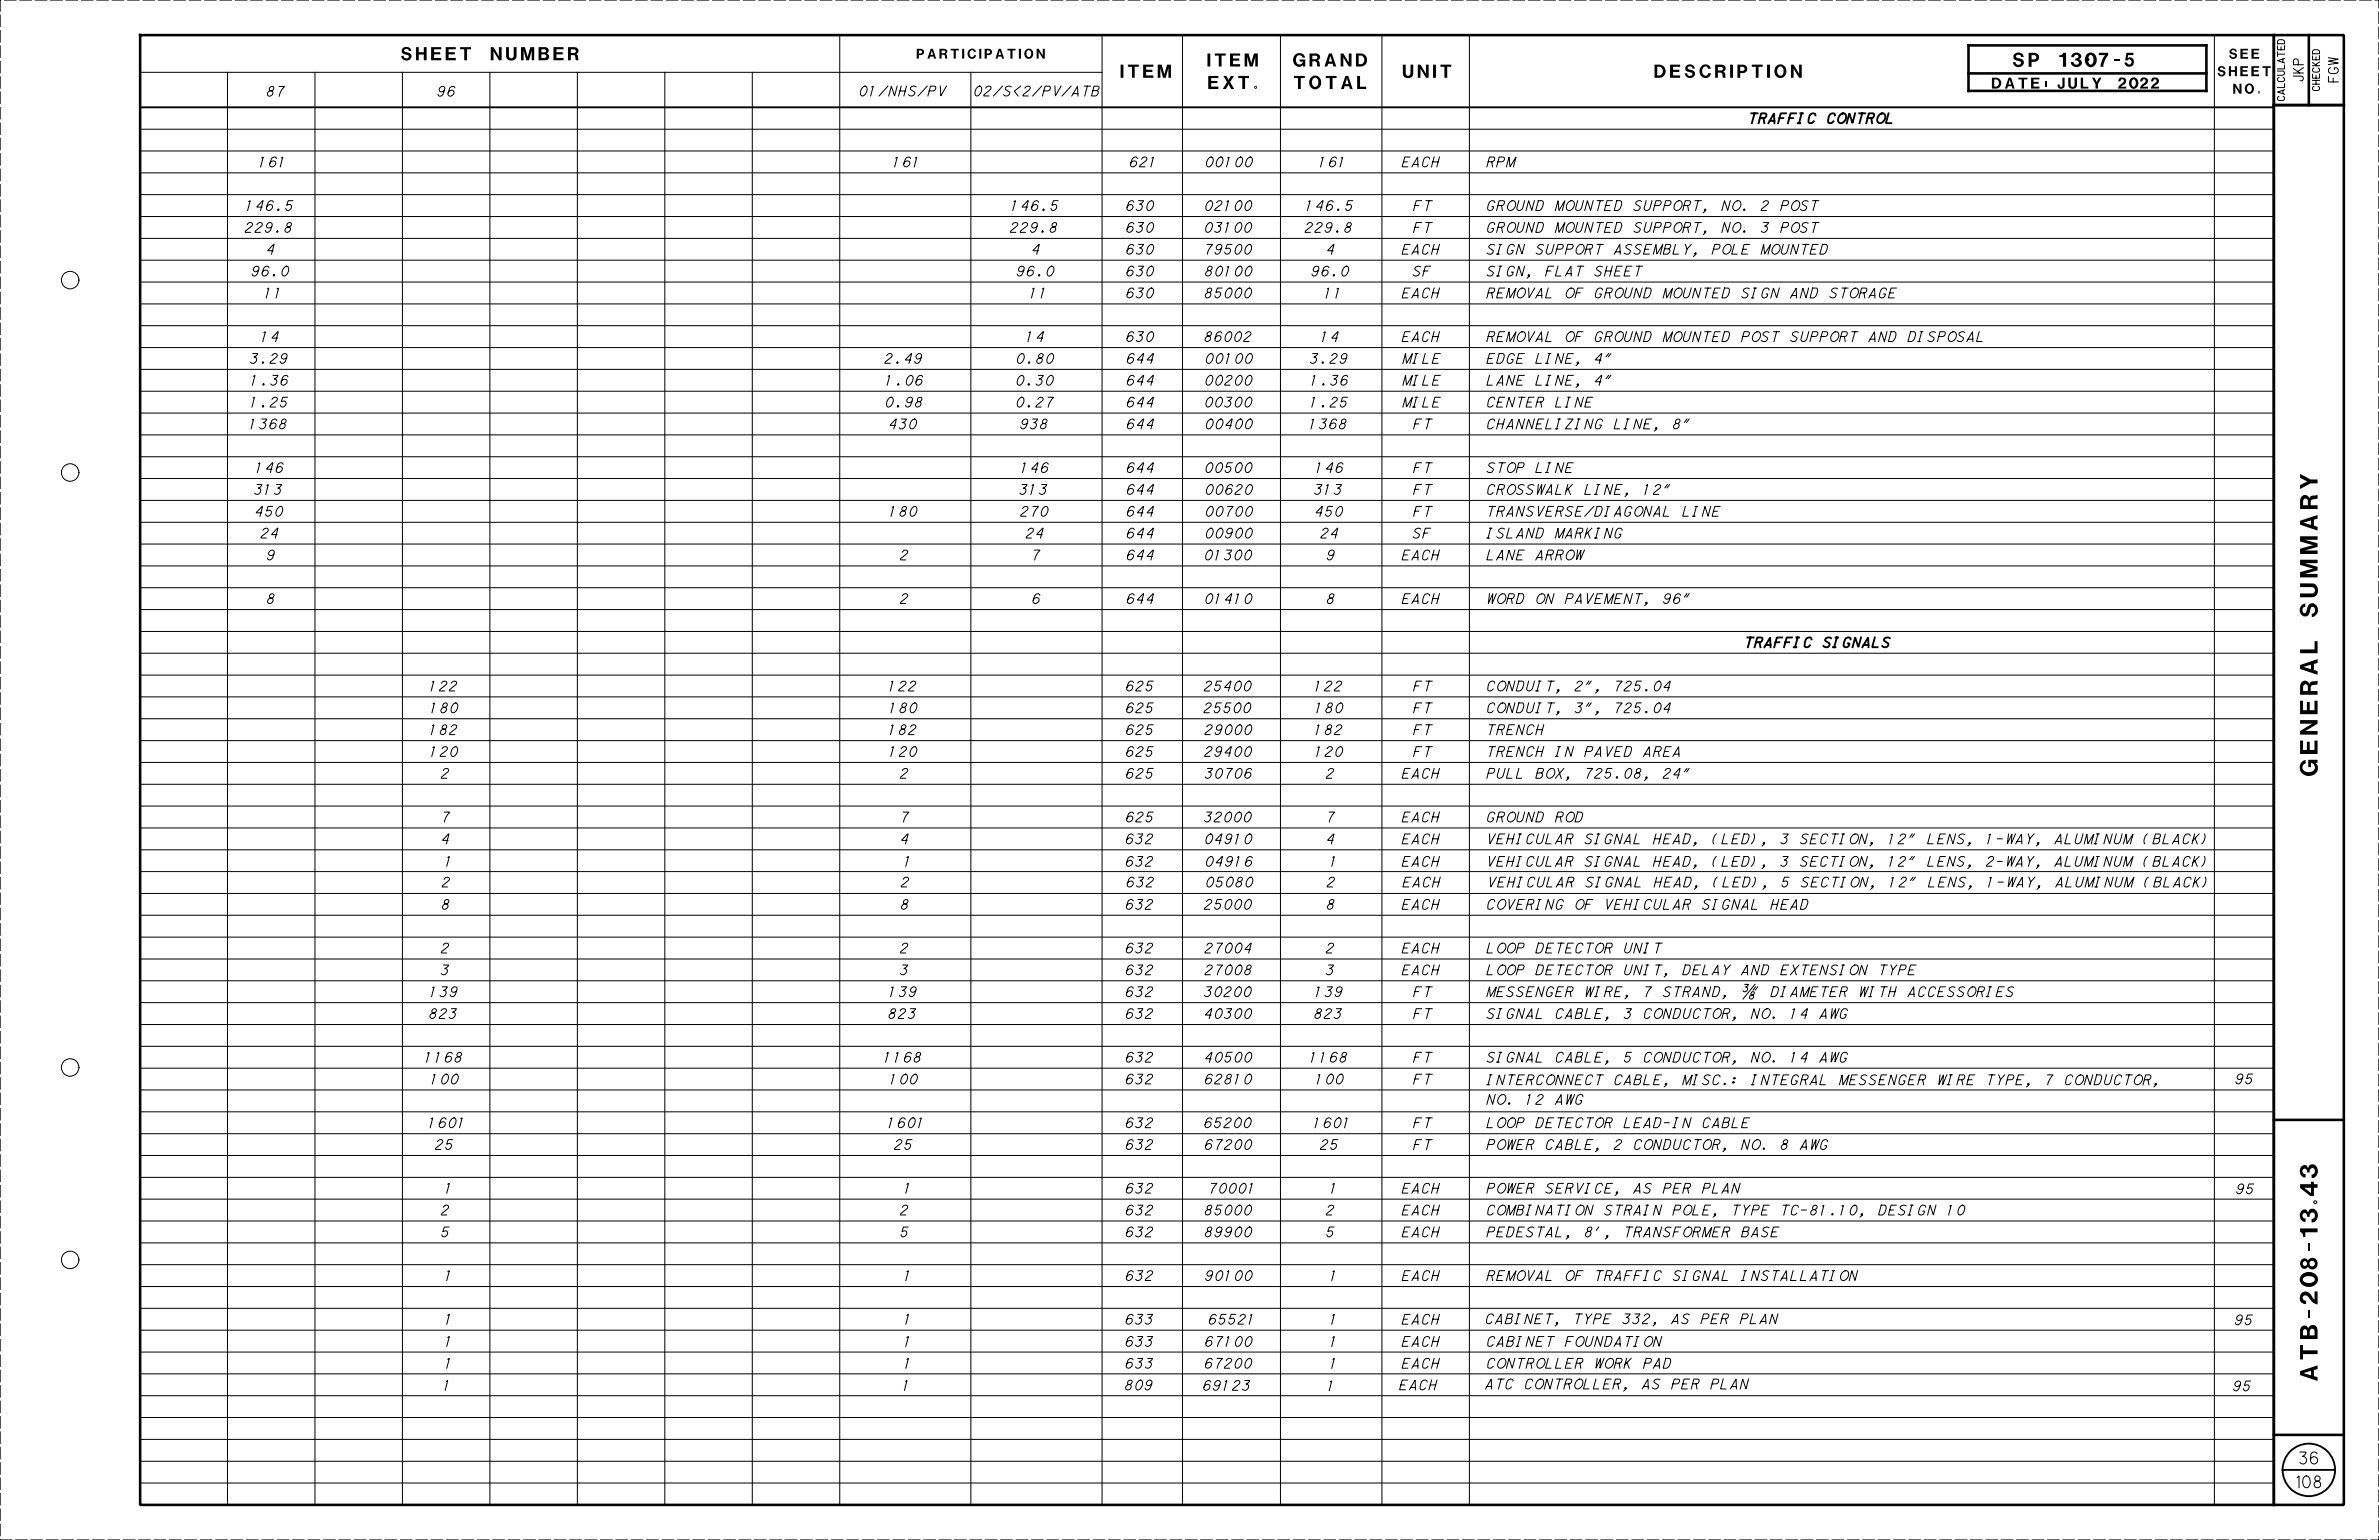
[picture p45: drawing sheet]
<svg xmlns="http://www.w3.org/2000/svg" width="864mm" height="559mm" viewBox="0 0 864 559" stroke-linecap="round" stroke-linejoin="round" font-family="sans-serif">
<defs><g id="words">
<g font-size="6.3">
<text x="841.3" y="218.9" transform="rotate(-90 841.3 218.9)">SUMMARY</text>
<text x="841.3" y="305.4" transform="rotate(-90 841.3 305.4)">GENERAL</text>
<text x="841.3" y="501.1" transform="rotate(-90 841.3 501.1)">ATB-208-13.43</text>
</g>
<text font-size="5.1" x="730.7" y="24.3">SP 1307-5</text>
<g font-size="4.8">
<text x="145.6" y="21.9">SHEET NUMBER</text>
<text x="406.8" y="28.2">ITEM</text>
<text x="438.3" y="24.1">ITEM</text>
<text x="469.4" y="24.1">GRAND</text>
<text x="509.2" y="28.2">UNIT</text>
<text x="600.6" y="28.2">DESCRIPTION</text>
<text x="438.6" y="32.3">EXT.</text>
<text x="469.7" y="32.3">TOTAL</text>
</g>
<g font-size="4.3">
<text x="834.9" y="531.2">36</text>
<text x="833.9" y="539.8">108</text>
</g>
<text font-size="4" x="719.8" y="32.1">DATE: JULY 2022</text>
<g font-size="3.6">
<text x="332.8" y="21.3">PARTICIPATION</text>
<text x="809.2" y="21.3">SEE</text>
<text x="805" y="27.7">SHEET</text>
<text x="836.1" y="29.3" transform="rotate(-90 836.1 29.3)">JKP</text>
<text x="848.8" y="29.8" transform="rotate(-90 848.8 29.8)">FGW</text>
<text x="96.8" y="34.9">87</text>
<text x="158.8" y="34.9">96</text>
<text x="312" y="34.8">01/NHS/PV</text>
<text x="353.5" y="34.8">02/S&lt;2/PV/ATB</text>
<text x="810.7" y="34">NO.</text>
<text x="634.8" y="44.7">TRAFFIC CONTROL</text>
<text x="94.1" y="60.5">161</text>
<text x="324.2" y="60.5">161</text>
<text x="410.1" y="60.5">621</text>
<text x="437.6" y="60.5">00100</text>
<text x="478.8" y="60.5">161</text>
<text x="509" y="60.5">EACH</text>
<text x="539.7" y="60.5">RPM</text>
<text x="89.4" y="76.4">146.5</text>
<text x="367.1" y="76.4">146.5</text>
<text x="408.8" y="76.4">630</text>
<text x="437.4" y="76.4">02100</text>
<text x="474.1" y="76.4">146.5</text>
<text x="513.2" y="76.4">FT</text>
<text x="539.7" y="76.4">GROUND MOUNTED SUPPORT, NO. 2 POST</text>
<text x="89" y="84.3">229.8</text>
<text x="366.8" y="84.3">229.8</text>
<text x="408.8" y="84.3">630</text>
<text x="437.3" y="84.3">03100</text>
<text x="473.8" y="84.3">229.8</text>
<text x="513.2" y="84.3">FT</text>
<text x="539.7" y="84.3">GROUND MOUNTED SUPPORT, NO. 3 POST</text>
<text x="96.9" y="92.2">4</text>
<text x="374.6" y="92.2">4</text>
<text x="408.8" y="92.2">630</text>
<text x="437.3" y="92.2">79500</text>
<text x="481.6" y="92.2">4</text>
<text x="509" y="92.2">EACH</text>
<text x="539.7" y="92.2">SIGN SUPPORT ASSEMBLY, POLE MOUNTED</text>
<text x="91.3" y="100.2">96.0</text>
<text x="369.1" y="100.2">96.0</text>
<text x="408.8" y="100.2">630</text>
<text x="437.4" y="100.2">80100</text>
<text x="476.1" y="100.2">96.0</text>
<text x="512.9" y="100.2">SF</text>
<text x="539.7" y="100.2">SIGN, FLAT SHEET</text>
<text x="96.1" y="108.1">11</text>
<text x="373.9" y="108.1">11</text>
<text x="408.8" y="108.1">630</text>
<text x="437.3" y="108.1">85000</text>
<text x="480.9" y="108.1">11</text>
<text x="509" y="108.1">EACH</text>
<text x="539.7" y="108.1">REMOVAL OF GROUND MOUNTED SIGN AND STORAGE</text>
<text x="94.9" y="123.9">14</text>
<text x="372.6" y="123.9">14</text>
<text x="408.8" y="123.9">630</text>
<text x="437.2" y="123.9">86002</text>
<text x="479.6" y="123.9">14</text>
<text x="509" y="123.9">EACH</text>
<text x="539.7" y="123.9">REMOVAL OF GROUND MOUNTED POST SUPPORT AND DISPOSAL</text>
<text x="90.9" y="131.8">3.29</text>
<text x="321.2" y="131.8">2.49</text>
<text x="369" y="131.8">0.80</text>
<text x="409" y="131.8">644</text>
<text x="437.6" y="131.8">00100</text>
<text x="475.6" y="131.8">3.29</text>
<text x="509.3" y="131.8">MILE</text>
<text x="539.7" y="131.8">EDGE LINE, 4&quot;</text>
<text x="91.1" y="139.8">1.36</text>
<text x="321.5" y="139.8">1.06</text>
<text x="368.9" y="139.8">0.30</text>
<text x="409" y="139.8">644</text>
<text x="437.5" y="139.8">00200</text>
<text x="475.8" y="139.8">1.36</text>
<text x="509.3" y="139.8">MILE</text>
<text x="539.7" y="139.8">LANE LINE, 4&quot;</text>
<text x="90.9" y="147.7">1.25</text>
<text x="321.4" y="147.7">0.98</text>
<text x="368.9" y="147.7">0.27</text>
<text x="409" y="147.7">644</text>
<text x="437.4" y="147.7">00300</text>
<text x="475.7" y="147.7">1.25</text>
<text x="509.3" y="147.7">MILE</text>
<text x="539.7" y="147.7">CENTER LINE</text>
<text x="90.6" y="155.6">1368</text>
<text x="322.8" y="155.6">430</text>
<text x="370.4" y="155.6">938</text>
<text x="409" y="155.6">644</text>
<text x="437.6" y="155.6">00400</text>
<text x="475.4" y="155.6">1368</text>
<text x="513.2" y="155.6">FT</text>
<text x="539.7" y="155.6">CHANNELIZING LINE, 8&quot;</text>
<text x="92.9" y="171.5">146</text>
<text x="370.7" y="171.5">146</text>
<text x="409" y="171.5">644</text>
<text x="437.5" y="171.5">00500</text>
<text x="477.6" y="171.5">146</text>
<text x="513.2" y="171.5">FT</text>
<text x="539.7" y="171.5">STOP LINE</text>
<text x="92.4" y="179.4">313</text>
<text x="370.1" y="179.4">313</text>
<text x="409" y="179.4">644</text>
<text x="437.6" y="179.4">00620</text>
<text x="477.1" y="179.4">313</text>
<text x="513.2" y="179.4">FT</text>
<text x="539.7" y="179.4">CROSSWALK LINE, 12&quot;</text>
<text x="92.7" y="187.3">450</text>
<text x="322.9" y="187.3">180</text>
<text x="370.5" y="187.3">270</text>
<text x="409" y="187.3">644</text>
<text x="437.6" y="187.3">00700</text>
<text x="477.4" y="187.3">450</text>
<text x="513.2" y="187.3">FT</text>
<text x="539.7" y="187.3">TRANSVERSE/DIAGONAL LINE</text>
<text x="94.7" y="195.2">24</text>
<text x="372.5" y="195.2">24</text>
<text x="409" y="195.2">644</text>
<text x="437.6" y="195.2">00900</text>
<text x="479.5" y="195.2">24</text>
<text x="512.9" y="195.2">SF</text>
<text x="539.7" y="195.2">ISLAND MARKING</text>
<text x="96.9" y="203.2">9</text>
<text x="326.8" y="203.2">2</text>
<text x="374.6" y="203.2">7</text>
<text x="409" y="203.2">644</text>
<text x="437.3" y="203.2">01300</text>
<text x="481.6" y="203.2">9</text>
<text x="509" y="203.2">EACH</text>
<text x="539.7" y="203.2">LANE ARROW</text>
<text x="96.9" y="219">8</text>
<text x="326.8" y="219">2</text>
<text x="374.7" y="219">6</text>
<text x="409" y="219">644</text>
<text x="437.4" y="219">01410</text>
<text x="481.6" y="219">8</text>
<text x="509" y="219">EACH</text>
<text x="539.7" y="219">WORD ON PAVEMENT, 96&quot;</text>
<text x="633.4" y="234.9">TRAFFIC SIGNALS</text>
<text x="156" y="250.7">122</text>
<text x="322.7" y="250.7">122</text>
<text x="408.7" y="250.7">625</text>
<text x="437.1" y="250.7">25400</text>
<text x="477.2" y="250.7">122</text>
<text x="513.2" y="250.7">FT</text>
<text x="539.7" y="250.7">CONDUIT, 2&quot;, 725.04</text>
<text x="156.3" y="258.6">180</text>
<text x="322.9" y="258.6">180</text>
<text x="408.7" y="258.6">625</text>
<text x="437" y="258.6">25500</text>
<text x="477.5" y="258.6">180</text>
<text x="513.2" y="258.6">FT</text>
<text x="539.7" y="258.6">CONDUIT, 3&quot;, 725.04</text>
<text x="156" y="266.5">182</text>
<text x="322.7" y="266.5">182</text>
<text x="408.7" y="266.5">625</text>
<text x="437.4" y="266.5">29000</text>
<text x="477.3" y="266.5">182</text>
<text x="513.2" y="266.5">FT</text>
<text x="539.7" y="266.5">TRENCH</text>
<text x="156.2" y="274.5">120</text>
<text x="322.9" y="274.5">120</text>
<text x="408.7" y="274.5">625</text>
<text x="437.3" y="274.5">29400</text>
<text x="477.5" y="274.5">120</text>
<text x="513.2" y="274.5">FT</text>
<text x="539.7" y="274.5">TRENCH IN PAVED AREA</text>
<text x="160.2" y="282.4">2</text>
<text x="326.8" y="282.4">2</text>
<text x="408.7" y="282.4">625</text>
<text x="437.4" y="282.4">30706</text>
<text x="481.4" y="282.4">2</text>
<text x="509" y="282.4">EACH</text>
<text x="539.7" y="282.4">PULL BOX, 725.08, 24&quot;</text>
<text x="160.4" y="298.2">7</text>
<text x="327" y="298.2">7</text>
<text x="408.7" y="298.2">625</text>
<text x="437.2" y="298.2">32000</text>
<text x="481.6" y="298.2">7</text>
<text x="509" y="298.2">EACH</text>
<text x="539.7" y="298.2">GROUND ROD</text>
<text x="160.4" y="306.2">4</text>
<text x="327" y="306.2">4</text>
<text x="408.6" y="306.2">632</text>
<text x="437.4" y="306.2">04910</text>
<text x="481.6" y="306.2">4</text>
<text x="509" y="306.2">EACH</text>
<text x="539.7" y="306.2">VEHICULAR SIGNAL HEAD, (LED), 3 SECTION, 12&quot; LENS, 1-WAY, ALUMINUM (BLACK)</text>
<text x="161.6" y="314.3">1</text>
<text x="328.3" y="314.3">1</text>
<text x="408.6" y="314.3">632</text>
<text x="437.6" y="314.3">04916</text>
<text x="482.9" y="314.3">1</text>
<text x="509" y="314.3">EACH</text>
<text x="539.7" y="314.3">VEHICULAR SIGNAL HEAD, (LED), 3 SECTION, 12&quot; LENS, 2-WAY, ALUMINUM (BLACK)</text>
<text x="160.5" y="321.9">2</text>
<text x="327.1" y="321.9">2</text>
<text x="408.9" y="321.9">632</text>
<text x="437.8" y="321.9">05080</text>
<text x="481.7" y="321.9">2</text>
<text x="509.3" y="321.9">EACH</text>
<text x="540" y="321.9">VEHICULAR SIGNAL HEAD, (LED), 5 SECTION, 12&quot; LENS, 1-WAY, ALUMINUM (BLACK)</text>
<text x="160.4" y="329.9">8</text>
<text x="327" y="329.9">8</text>
<text x="408.6" y="329.9">632</text>
<text x="437.2" y="329.9">25000</text>
<text x="481.6" y="329.9">8</text>
<text x="509" y="329.9">EACH</text>
<text x="539.7" y="329.9">COVERING OF VEHICULAR SIGNAL HEAD</text>
<text x="160.2" y="345.8">2</text>
<text x="326.8" y="345.8">2</text>
<text x="408.6" y="345.8">632</text>
<text x="437.4" y="345.8">27004</text>
<text x="481.4" y="345.8">2</text>
<text x="509" y="345.8">EACH</text>
<text x="539.7" y="345.8">LOOP DETECTOR UNIT</text>
<text x="160.1" y="353.7">3</text>
<text x="326.8" y="353.7">3</text>
<text x="408.6" y="353.7">632</text>
<text x="437.4" y="353.7">27008</text>
<text x="481.4" y="353.7">3</text>
<text x="509" y="353.7">EACH</text>
<text x="539.7" y="353.7">LOOP DETECTOR UNIT, DELAY AND EXTENSION TYPE</text>
<text x="156.1" y="361.6">139</text>
<text x="322.8" y="361.6">139</text>
<text x="408.6" y="361.6">632</text>
<text x="437.2" y="361.6">30200</text>
<text x="477.4" y="361.6">139</text>
<text x="513.2" y="361.6">FT</text>
<text x="539.7" y="361.6">MESSENGER WIRE, 7 STRAND, ⅜&quot; DIAMETER WITH ACCESSORIES</text>
<text x="155.9" y="369.6">823</text>
<text x="322.5" y="369.6">823</text>
<text x="408.6" y="369.6">632</text>
<text x="437.3" y="369.6">40300</text>
<text x="477.1" y="369.6">823</text>
<text x="513.2" y="369.6">FT</text>
<text x="539.7" y="369.6">SIGNAL CABLE, 3 CONDUCTOR, NO. 14 AWG</text>
<text x="154.3" y="385.4">1168</text>
<text x="321" y="385.4">1168</text>
<text x="408.6" y="385.4">632</text>
<text x="437.4" y="385.4">40500</text>
<text x="475.6" y="385.4">1168</text>
<text x="513.2" y="385.4">FT</text>
<text x="539.7" y="385.4">SIGNAL CABLE, 5 CONDUCTOR, NO. 14 AWG</text>
<text x="156.4" y="393.3">100</text>
<text x="323.1" y="393.3">100</text>
<text x="408.6" y="393.3">632</text>
<text x="437.3" y="393.3">62810</text>
<text x="477.7" y="393.3">100</text>
<text x="513.2" y="393.3">FT</text>
<text x="539.7" y="393.6">INTERCONNECT CABLE, MISC.: INTEGRAL MESSENGER WIRE TYPE, 7 CONDUCTOR,</text>
<text x="811.5" y="393.3">95</text>
<text x="539.7" y="400.7">NO. 12 AWG</text>
<text x="155.6" y="409.2">1601</text>
<text x="322.3" y="409.2">1601</text>
<text x="408.6" y="409.2">632</text>
<text x="437.2" y="409.2">65200</text>
<text x="476.9" y="409.2">1601</text>
<text x="513.2" y="409.2">FT</text>
<text x="539.7" y="409.2">LOOP DETECTOR LEAD-IN CABLE</text>
<text x="158.1" y="417.1">25</text>
<text x="324.7" y="417.1">25</text>
<text x="408.6" y="417.1">632</text>
<text x="437.3" y="417.1">67200</text>
<text x="479.3" y="417.1">25</text>
<text x="513.2" y="417.1">FT</text>
<text x="539.7" y="417.1">POWER CABLE, 2 CONDUCTOR, NO. 8 AWG</text>
<text x="161.6" y="432.9">1</text>
<text x="328.3" y="432.9">1</text>
<text x="408.6" y="432.9">632</text>
<text x="438.9" y="432.9">70001</text>
<text x="482.9" y="432.9">1</text>
<text x="509" y="432.9">EACH</text>
<text x="539.7" y="432.9">POWER SERVICE, AS PER PLAN</text>
<text x="811.8" y="433.2">95</text>
<text x="160.2" y="440.9">2</text>
<text x="326.8" y="440.9">2</text>
<text x="408.6" y="440.9">632</text>
<text x="437.3" y="440.9">85000</text>
<text x="481.4" y="440.9">2</text>
<text x="509" y="440.9">EACH</text>
<text x="539.7" y="440.9">COMBINATION STRAIN POLE, TYPE TC-81.10, DESIGN 10</text>
<text x="160.2" y="448.8">5</text>
<text x="326.9" y="448.8">5</text>
<text x="408.6" y="448.8">632</text>
<text x="437.3" y="448.8">89900</text>
<text x="481.5" y="448.8">5</text>
<text x="509" y="448.8">EACH</text>
<text x="539.7" y="448.8">PEDESTAL, 8', TRANSFORMER BASE</text>
<text x="161.6" y="464.6">1</text>
<text x="328.3" y="464.6">1</text>
<text x="408.6" y="464.6">632</text>
<text x="437.5" y="464.6">90100</text>
<text x="482.9" y="464.6">1</text>
<text x="509" y="464.6">EACH</text>
<text x="539.7" y="464.6">REMOVAL OF TRAFFIC SIGNAL INSTALLATION</text>
<text x="161.6" y="480.5">1</text>
<text x="328.3" y="480.5">1</text>
<text x="408.6" y="480.5">633</text>
<text x="438.7" y="480.5">65521</text>
<text x="482.9" y="480.5">1</text>
<text x="509" y="480.5">EACH</text>
<text x="539.3" y="480.3">CABINET, TYPE 332, AS PER PLAN</text>
<text x="811.3" y="480.7">95</text>
<text x="161.6" y="488.5">1</text>
<text x="328.3" y="488.5">1</text>
<text x="408.6" y="488.5">633</text>
<text x="437.5" y="488.5">67100</text>
<text x="482.9" y="488.5">1</text>
<text x="509" y="488.5">EACH</text>
<text x="539.7" y="488.5">CABINET FOUNDATION</text>
<text x="161.6" y="496.5">1</text>
<text x="328.3" y="496.5">1</text>
<text x="408.6" y="496.5">633</text>
<text x="437.3" y="496.5">67200</text>
<text x="482.9" y="496.5">1</text>
<text x="509" y="496.5">EACH</text>
<text x="539.7" y="496.5">CONTROLLER WORK PAD</text>
<text x="539.3" y="504">ATC CONTROLLER, AS PER PLAN</text>
<text x="161.1" y="504.5">1</text>
<text x="327.8" y="504.5">1</text>
<text x="408.4" y="504.4">809</text>
<text x="436.7" y="504.5">69123</text>
<text x="482" y="504.6">1</text>
<text x="508.1" y="504.3">EACH</text>
<text x="810.6" y="504.7">95</text>
</g>
<g font-size="2.5">
<text x="842" y="32.9" transform="rotate(-90 842 32.9)">CHECKED</text>
<text x="829.3" y="36.5" transform="rotate(-90 829.3 36.5)">CALCULATED</text>
</g>
</g></defs>
<path d="M50.9 12.7h799.9v533.4h-799.9zM714.6 16.5h86.3v16.5h-86.3zM825.4 12.7v533.4M838.1 12.7v25.4M714.6 26.6h86.3M825.4 38.1h25.4M825.4 406.4h25.4M825.4 520.7h25.4" fill="none" stroke="#000" stroke-width=".93"/>
<g fill="none" stroke="#000" stroke-width=".68">
<path d="M50.9 38.9h774.5M828.6 533.4h19.1"/>
<circle cx="838.1" cy="533.4" r="9.5"/>
</g>
<g fill="none" stroke="#000" stroke-width=".36">
<path d="M304.8 12.7v533.4M400 12.7v533.4M429.3 12.7v533.4M464.8 12.7v533.4M501.6 12.7v533.4M533.4 12.7v533.4M803.8 12.7v533.4M50.9 26.2h349.1M82.6 26.2v519.9M114.3 26.2v519.9M146.1 26.2v519.9M177.8 26.2v519.9"/>
<path d="M209.6 26.2v519.9M241.3 26.2v519.9M273.1 26.2v519.9M352.4 26.2v519.9M50.9 54.8h774.5M50.9 46.9h774.5M50.9 78.6h774.5M50.9 70.6h774.5M50.9 62.7h774.5M50.9 94.4h774.5M50.9 86.5h774.5M50.9 118.2h774.5"/>
<path d="M50.9 110.3h774.5M50.9 102.3h774.5M50.9 134h774.5M50.9 126.1h774.5M50.9 157.8h774.5M50.9 149.9h774.5M50.9 142h774.5M50.9 173.6h774.5M50.9 165.7h774.5M50.9 197.4h774.5M50.9 189.5h774.5M50.9 181.6h774.5"/>
<path d="M50.9 213.3h774.5M50.9 205.4h774.5M50.9 237h774.5M50.9 229.1h774.5M50.9 221.2h774.5M50.9 252.9h774.5M50.9 245h774.5M50.9 276.6h774.5M50.9 268.7h774.5M50.9 260.8h774.5M50.9 292.5h774.5M50.9 284.6h774.5"/>
<path d="M50.9 316.3h774.5M50.9 308.4h774.5M50.9 300.4h774.5M50.9 332.1h774.5M50.9 324.2h774.5M50.9 355.9h774.5M50.9 348h774.5M50.9 340h774.5M633.4 357.2h1.3l-1.1 1a.88 .88 0 0 1 .7 1.2 .88 .88 0 0 1-1.4 .3l-.2-.2M637 357.2l-4.3 5.3M50.9 379.7h774.5M50.9 371.8h774.5"/>
<path d="M50.9 363.8h774.5M636 361a.79 .79 0 0 0-1 .7 .79 .79 0 0 0 .7 .9 .79 .79 0 0 0 .9-.8 .81 .81 0 0 0-.9-.9 .66 .66 0 0 1 .2-.9 .66 .66 0 0 1 .9 .2l-.1 .5-.5 .3M50.9 395.5h774.5M50.9 387.6h774.5M50.9 419.3h774.5M50.9 411.4h774.5M50.9 403.4h774.5M50.9 435.1h774.5M50.9 427.2h774.5M50.9 458.9h774.5M50.9 451h774.5M50.9 443.1h774.5"/>
<path d="M50.9 474.7h774.5M50.9 466.8h774.5M50.9 498.5h774.5M50.9 490.6h774.5M50.9 482.7h774.5M50.9 514.3h774.5M50.9 506.4h774.5M50.9 538.1h774.5M50.9 530.2h774.5M50.9 522.3h774.5"/>
<circle cx="25.5" cy="101.6" r="3.2"/>
<circle cx="25.5" cy="171.5" r="3.2"/>
<circle cx="25.5" cy="387.3" r="3.2"/>
<circle cx="25.5" cy="457.2" r="3.2"/>
</g>
<path d="M.1 558.8h863.4v-558.8h-863.4v558.8" fill="none" stroke="#000" stroke-width=".36" stroke-dasharray="4.2 1.4"/>
<g fill="#000">
<path d="M470.3 19.8l.4-.3a2.26 2.26 0 0 1 2.4 .2l.7 1.2h-1a1.3 1.3 0 0 0-1.7-.7 1.3 1.3 0 0 0-.7 1.7 1.27 1.27 0 0 0 1.1 1.5 1.27 1.27 0 0 0 1.4-1.1h-1.1v-.7h2v2.5h-.8v-.6a2.19 2.19 0 0 1-2.9 .2 2.19 2.19 0 0 1-.5-2.9z" fill-rule="evenodd"/>
<path d="M809.6 18a1.42 1.42 0 0 1 2.4 .8h-.7a.58 .58 0 0 0-.6-.7 .58 .58 0 0 0-.5 .8l.2 .1a1.39 1.39 0 0 1 1.7 1.2 1.44 1.44 0 0 1-1.5 1.2 1.44 1.44 0 0 1-1.4-1.3h.7a.68 .68 0 0 0 .7 .7 .68 .68 0 0 0 .6-.8l-1.8-.8-.1-.7z" fill-rule="evenodd"/>
<path d="M476.1 27.9a2.42 2.42 0 0 0-.7 3.2 2.42 2.42 0 0 0 3.1 1 2.41 2.41 0 0 0 1-3.3 2.41 2.41 0 0 0-3.4-.9zM476.7 28.5a1.31 1.31 0 0 1 1.6 .2 1.31 1.31 0 0 1 .2 1.6 1.18 1.18 0 0 1-1.3 1.2 1.18 1.18 0 0 1-.9-1.5z" fill-rule="evenodd"/>
<path d="M815.3 30.9a1.75 1.75 0 0 0 .3 2.9 1.75 1.75 0 0 0 2.6-1.4 1.66 1.66 0 0 0-.8-1.9 1.66 1.66 0 0 0-2.1 .4zM816 31.2a1 1 0 0 1 1.3 0 1 1 0 0 1 .1 1.3 .91 .91 0 0 1-1 .9 .91 .91 0 0 1-.7-1.2z" fill-rule="evenodd"/>
<path d="M835.7 219.5l1.1-.5 .1 1.2a1.16 1.16 0 0 0-1.1 1.1 1.16 1.16 0 0 0 1 1.2l.8-1.8a1.99 1.99 0 0 1 2.4-1.6 1.99 1.99 0 0 1 1.4 2.4l-.3 1.2-1.2 1.1-.7 .1v-1.2a1.26 1.26 0 0 0 1.2-1.2 1.26 1.26 0 0 0-1.1-1.3 3.4 3.4 0 0 0-1 2.5l-.2 .4a2 2 0 0 1-2.3 .2 2 2 0 0 1-1-2l.4-1.3z" fill-rule="evenodd"/>
</g>
<use href="#words"/>
</svg>
